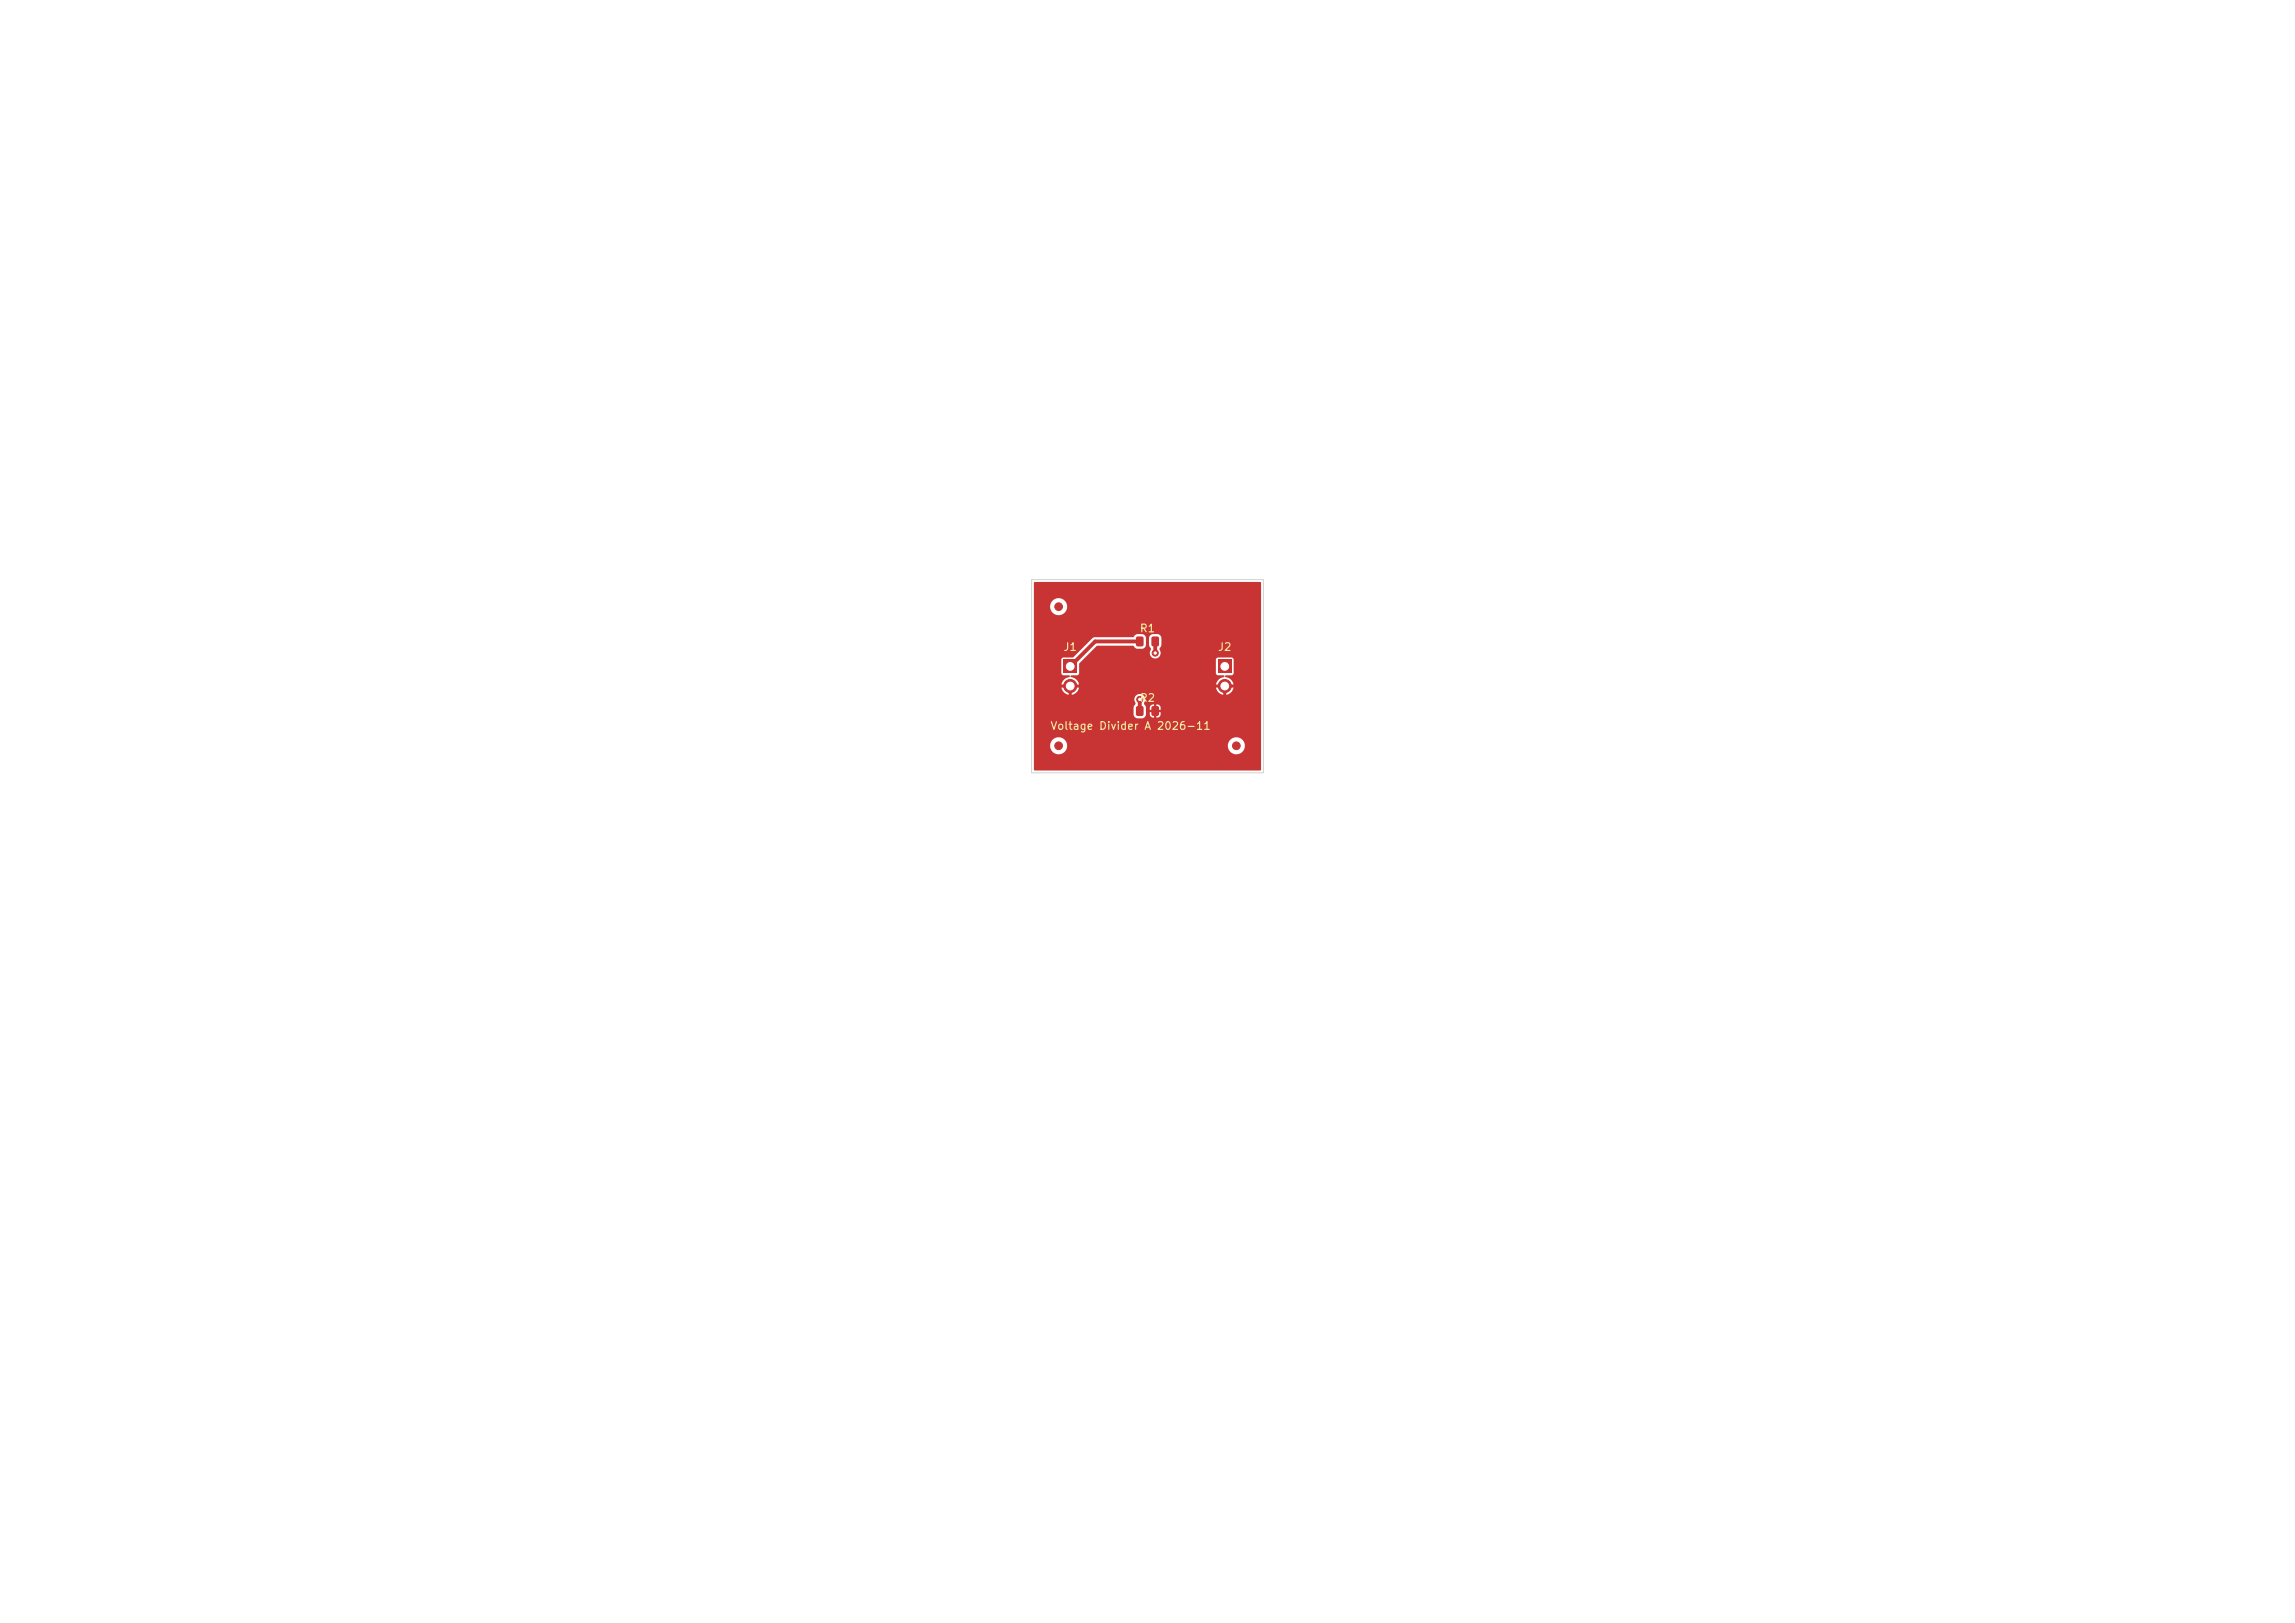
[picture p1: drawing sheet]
<svg xmlns="http://www.w3.org/2000/svg" width="297mm" height="210mm" viewBox="0 0 297 210" stroke-linecap="round" stroke-linejoin="round" font-family="sans-serif">
<defs><g id="words">
<g font-size="1" fill="#f2eda1">
<text x="147.4" y="82.1">R1</text>
<text x="137.5" y="84.5">J1</text>
<text x="157.5" y="84.5">J2</text>
<text x="135.9" y="94.7">Voltage Divider A 2026-11</text>
<text x="147.4" y="91.1">R2</text>
</g>
</g></defs>
<path d="M157.6 85.4h1.7v1.7h-1.7z" fill="#c83434"/>
<g fill="#c83434" stroke="#c83434" stroke-width=".13">
<circle cx="158.5" cy="88.8" r=".85"/>
<circle cx="160" cy="96.5" r=".5"/>
</g>
<g fill="#c83434">
<path d="M147.1 82.4h.1h.7l.1 .2-.1 1-.1 .1-.7-.1-.1-.2z"/>
<path d="M149.1 82.4h.2h.6l.1 .2-.1 1-.2 .1-.6-.1-.1-.2z"/>
</g>
<g fill="#c83434" stroke="#c83434" stroke-width=".13">
<circle cx="137" cy="96.5" r=".5"/>
<circle cx="137" cy="78.5" r=".5"/>
</g>
<path d="M137.6 85.4h1.7v1.7h-1.7z" fill="#c83434"/>
<circle cx="138.5" cy="88.8" r=".85" fill="#c83434" stroke="#c83434" stroke-width=".13"/>
<g fill="#c83434">
<path d="M147.1 91.4h.1h.7l.1 .2-.1 1-.1 .1-.7-.1-.1-.2z"/>
<path d="M149.1 91.4h.2h.6l.1 .2-.1 1-.2 .1-.6-.1-.1-.2z"/>
</g>
<g fill="#c83434" stroke="#c83434" stroke-width=".13">
<circle cx="147.5" cy="90.5" r=".4"/>
<circle cx="149.5" cy="84.5" r=".4"/>
</g>
<path d="M147.5 83h-5.8l-3.2 3.2M147.5 90.5v1.5M149.5 83v1.5" fill="none" stroke="#c83434" stroke-width=".5"/>
<path d="M133.8 75.4l29.3-.1 .1 .1v24.2l-.1 .1h-29.2l-.1-3.3h2.1a1.1 1.1 0 0 0 1.1 1.2 1.1 1.1 0 0 0 1.1-1.2h20.8v.2a1.1 1.1 0 0 0 1.7 .8 1.1 1.1 0 0 0 0-1.8 1.1 1.1 0 0 0-1.7 .8h-20.8v-.2a1.1 1.1 0 0 0-1.2-.8 1.1 1.1 0 0 0-1 1h-2.1v-4.8h12.9v.9l.3 .4h.9l.2-.1 .2-.3h.5a.83 .83 0 0 0 1.3 .2l.1-.2v-.4h-.6v.7h-.3v-.7h-.5v.4h-.5v-1h.5v.3h1.4v-.3l-.1-.2-.5-.2v.7h-.3v-.7l-.3 .1-.2 .3h-.5l-.1-.2a.51 .51 0 0 1 0-.7 .71 .71 0 0 0-.9-.8 .71 .71 0 0 0-.4 1.2l-.2 .6h-12.9v-6.3h3.5l.1 2 .2 .1h.8v.2a1.25 1.25 0 0 0-1 1h.6v.4h-.6a1.14 1.14 0 0 0 .9 .9v-.7h.4v.7h.1a1.14 1.14 0 0 0 .8-.9h-.6v-.4h.6v-.1a1.44 1.44 0 0 0-1.1-1l.1-.1h.8l.2-.1 .1-1.5 .5-.5h17.1l.1 2 .2 .1h.8v.2a1.25 1.25 0 0 0-1 1h.6v.4h-.6a1.14 1.14 0 0 0 .9 .9v-.7h.4v.7h.1a1.14 1.14 0 0 0 .8-.9h-.6v-.4h.6v-.1a1.44 1.44 0 0 0-1.1-1l.1-.1h.8l.2-.3 .1-1.8-.3-.2h-1.8l-.3 .2h-17.1l1.8-1.7h4.6l.5 .3h.8l.2-.1 .2-.3v-.9h.4l.1 1.1a.51 .51 0 0 1 0 .7 .71 .71 0 0 0 .9 .8 .71 .71 0 0 0 .4-1.2l.2-.6-.1-1.1-.3-.2-.7-.1a.54 .54 0 0 0-.5 .6h-.4l-.2-.4-.3-.2-.7 .1-.5 .3h-4.9l-.3 .2-2.6 2.5h-1.2l-.3 .2h-3.5v-6.9h2.1v.2a1.1 1.1 0 0 0 1.7 .8 1.1 1.1 0 0 0 0-1.8 1.1 1.1 0 0 0-1.7 .8h-2.1z" fill="#c83434"/>
<path d="M133.5 75h30v25h-30z" fill="none" stroke="#d0d2cd" stroke-width=".13"/>
<g fill="#fff" stroke="#fff" stroke-width=".13">
<circle cx="147.5" cy="90.5" r=".15"/>
<circle cx="149.5" cy="84.5" r=".15"/>
<circle cx="158.5" cy="86.2" r=".5"/>
<circle cx="158.5" cy="88.8" r=".5"/>
<circle cx="138.5" cy="86.2" r=".5"/>
<circle cx="138.5" cy="88.8" r=".5"/>
</g>
<use href="#words"/>
</svg>
